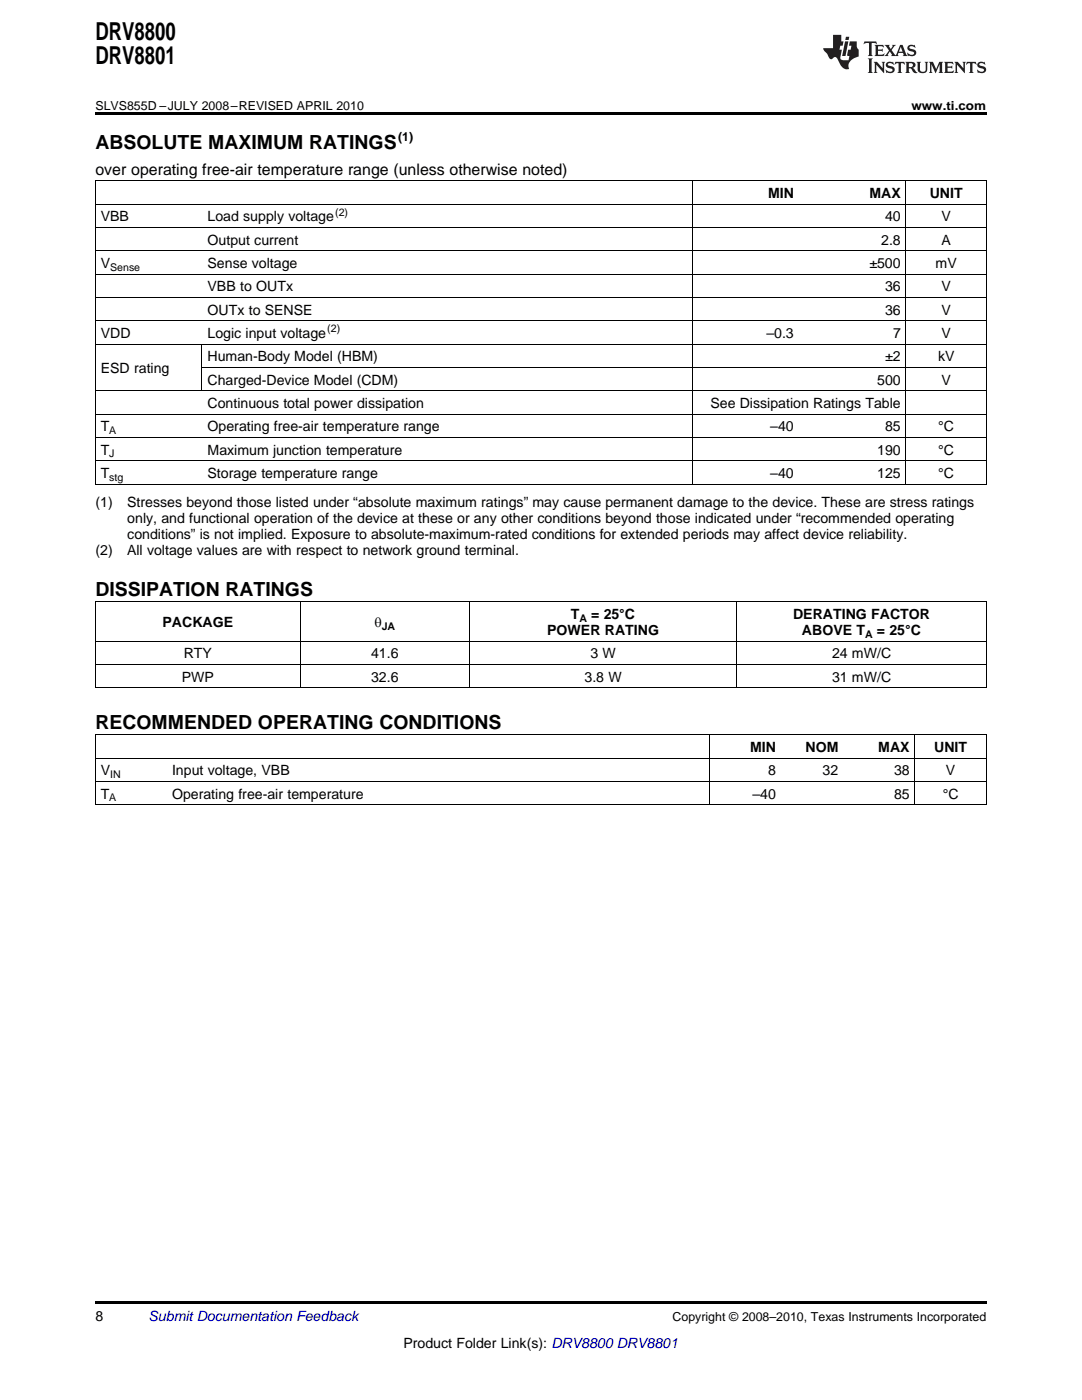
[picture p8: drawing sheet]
<svg xmlns="http://www.w3.org/2000/svg" width="216mm" height="279mm" viewBox="0 0 216 279" stroke-linecap="round" stroke-linejoin="round" font-family="sans-serif">
<defs><g id="words">
<g font-size="4.9">
<text x="19" y="7.9">DRV8800</text>
<text x="19" y="12.8">DRV8801</text>
</g>
<g font-size="3.9">
<text x="19" y="29.7">ABSOLUTE MAXIMUM RATINGS</text>
<text x="19" y="118.9">DISSIPATION RATINGS</text>
<text x="19" y="145.4">RECOMMENDED OPERATING CONDITIONS</text>
</g>
<text font-size="3.2" x="19" y="34.9">over operating free-air temperature range (unless otherwise noted)</text>
<g font-size="2.8">
<text x="153.2" y="39.5">MIN</text>
<text x="173.5" y="39.5">MAX</text>
<text x="185.5" y="39.5">UNIT</text>
<text x="20.1" y="44.2">VBB</text>
<text x="41.4" y="44.2">Load supply voltage</text>
<text x="176.6" y="44.2">40</text>
<text x="187.9" y="44.2">V</text>
<text x="20.1" y="53.5">V</text>
<text x="41.4" y="48.8">Output current</text>
<text x="41.4" y="53.5">Sense voltage</text>
<text x="173.5" y="53.5">±500</text>
<text x="175.8" y="48.8">2.8</text>
<text x="186.7" y="53.5">mV</text>
<text x="187.9" y="48.8">A</text>
<text x="41.4" y="58.1">VBB to OUTx</text>
<text x="176.6" y="58.1">36</text>
<text x="187.9" y="58.1">V</text>
<text x="41.4" y="62.8">OUTx to SENSE</text>
<text x="176.6" y="62.8">36</text>
<text x="187.9" y="62.8">V</text>
<text x="20.1" y="67.5">VDD</text>
<text x="41.4" y="67.5">Logic input voltage</text>
<text x="152.9" y="67.5">–0.3</text>
<text x="178.2" y="67.5">7</text>
<text x="187.9" y="67.5">V</text>
<text x="20.1" y="74.4">ESD rating</text>
<text x="41.4" y="72.1">Human-Body Model (HBM)</text>
<text x="41.4" y="76.8">Charged-Device Model (CDM)</text>
<text x="175" y="76.8">500</text>
<text x="176.6" y="72.1">±2</text>
<text x="187.2" y="72.1">kV</text>
<text x="187.9" y="76.8">V</text>
<text x="41.4" y="81.4">Continuous total power dissipation</text>
<text x="141.7" y="81.4">See Dissipation Ratings Table</text>
<text x="20.1" y="86.1">T</text>
<text x="41.4" y="86.1">Operating free-air temperature range</text>
<text x="153.7" y="86.1">–40</text>
<text x="176.6" y="86.1">85</text>
<text x="187.2" y="86.1">°C</text>
<text x="20.1" y="90.7">T</text>
<text x="20.1" y="95.4">T</text>
<text x="41.4" y="90.7">Maximum junction temperature</text>
<text x="41.4" y="95.4">Storage temperature range</text>
<text x="153.7" y="95.4">–40</text>
<text x="175" y="90.7">190</text>
<text x="175" y="95.4">125</text>
<text x="187.2" y="90.7">°C</text>
<text x="187.2" y="95.4">°C</text>
<text x="19" y="101.2">(1)</text>
<text x="25.4" y="101.2">Stresses beyond those listed under “absolute maximum ratings” may cause permanent damage to the device. These are stress ratings</text>
<text x="25.4" y="104.4">only, and functional operation of the device at these or any other conditions beyond those indicated under “recommended operating</text>
<text x="25.4" y="107.6">conditions” is not implied. Exposure to absolute-maximum-rated conditions for extended periods may affect device reliability.</text>
<text x="19" y="110.8">(2)</text>
<text x="25.4" y="110.8">All voltage values are with respect to network ground terminal.</text>
<text x="32.4" y="125.1">PACKAGE</text>
<text x="74.7" y="125.1">q</text>
<text x="113.9" y="123.5">T</text>
<text x="118" y="123.5">= 25°C</text>
<text x="158.3" y="123.5">DERATING FACTOR</text>
<text x="36.7" y="131.4">RTY</text>
<text x="74" y="131.4">41.6</text>
<text x="109.2" y="126.7">POWER RATING</text>
<text x="117.8" y="131.4">3 W</text>
<text x="160" y="126.7">ABOVE T</text>
<text x="166" y="131.4">24 mW/C</text>
<text x="175" y="126.7">= 25°C</text>
<text x="36.3" y="136">PWP</text>
<text x="74" y="136">32.6</text>
<text x="116.6" y="136">3.8 W</text>
<text x="166" y="136">31 mW/C</text>
<text x="20.1" y="154.7">V</text>
<text x="34.3" y="154.7">Input voltage, VBB</text>
<text x="149.7" y="150.1">MIN</text>
<text x="153.3" y="154.7">8</text>
<text x="160.7" y="150.1">NOM</text>
<text x="164.1" y="154.7">32</text>
<text x="175.3" y="150.1">MAX</text>
<text x="178.4" y="154.7">38</text>
<text x="186.4" y="150.1">UNIT</text>
<text x="188.7" y="154.7">V</text>
<text x="20.1" y="159.4">T</text>
<text x="34.3" y="159.4">Operating free-air temperature</text>
<text x="150.1" y="159.4">–40</text>
<text x="178.4" y="159.4">85</text>
<text x="188.1" y="159.4">°C</text>
<text x="19" y="263.6">8</text>
<text x="80.5" y="269">Product Folder Link(s): DRV8800 DRV8801</text>
</g>
<text font-size="2.8" fill="#0000c8" x="29.6" y="263.6">Submit Documentation Feedback</text>
<g font-size="2.5">
<text x="19" y="21.9">SLVS855D –JULY 2008–REVISED APRIL 2010</text>
<text x="181.9" y="21.9">www.ti.com</text>
<text x="79.4" y="28.2">(1)</text>
<text x="134.2" y="263.6">Copyright © 2008–2010, Texas Instruments Incorporated</text>
</g>
<g font-size="2.1">
<text x="66.9" y="43">(2)</text>
<text x="22" y="54">Sense</text>
<text x="65.3" y="66.3">(2)</text>
<text x="21.8" y="86.6">A</text>
<text x="21.8" y="91.3">J</text>
<text x="21.8" y="96">stg</text>
<text x="76.2" y="125.7">JA</text>
<text x="115.6" y="124.1">A</text>
<text x="172.6" y="127.3">A</text>
<text x="22" y="155.3">IN</text>
<text x="21.8" y="159.9">A</text>
</g>
</g></defs>
<g fill="#231f20">
<path d="M172.5 8.3l-.1 .5 .4-.2h.6v.1v2.1l-.2 .4h.9l-.2-.4v-2.1l.1-.1h.5l.5 .2-.2-.5zM174.5 9l.2 .3v1.5l-.2 .4h1.8l.2-.6a1.04 1.04 0 0 1-1.3 .2v-.7h.6l.3 .2v-.6l-.3 .2h-.6v-.6l.8-.1 .4 .3-.2-.5zM176.5 9l.9 1.1-.9 1.1h.8l-.2-.2 .4-.7 .5 .7-.2 .2h1.5l-.2-.2 .2-.4h.9l.1 .4-.2 .2h1l-.3-.3-.7-1.9h-.5l-.9 2-.8-1 .9-1h-.8l.1 .3-.4 .5-.3-.6 .1-.2zM179.7 9.3l.4 1h-.7zM181.3 9.1a.63 .63 0 0 0-.2 .7 .63 .63 0 0 0 .6 .4l.6 .2 .1 .2a.75 .75 0 0 1-.7 .4 .75 .75 0 0 1-.6-.5l.1 .7 .1-.1a1.11 1.11 0 0 0 1.5-.6 1.13 1.13 0 0 0-1.2-.8l-.1-.4a1.04 1.04 0 0 1 1.2 .2l-.2-.5-.2 .1-.4-.2zM173.2 11.7l.2 .3v2.2l-.2 .4h1l-.3-.4v-2.2l.3-.3zM174.3 12.3l.3 .4v1.5l-.3 .4h.8l-.2-.4v-1.3l1.5 1.7v-1.9l.2-.4h-.7l.2 .4v.9l-1.1-1.3zM177 12.5a.62 .62 0 0 0-.2 .7 .62 .62 0 0 0 .6 .4l.6 .1 .1 .3a.76 .76 0 0 1-.7 .3 .76 .76 0 0 1-.7-.4l.2 .7 .1-.1a1.11 1.11 0 0 0 1.5-.6 1.13 1.13 0 0 0-1.2-.8l-.1-.4a1.04 1.04 0 0 1 1.2 .2l-.2-.6-.2 .1-.5-.1zM178.7 12.3l-.2 .7a.61 .61 0 0 1 .8-.4v1.6l-.2 .4h.9l-.2-.4v-1.6a.63 .63 0 0 1 .7 .4l-.1-.7zM180.6 12.3l.3 .4v1.5l-.3 .4h1l-.2-.2-.1-.8 .6 .2a.76 .76 0 0 0 1.2 .7l-1-1a.58 .58 0 0 0 .6-.5 .58 .58 0 0 0-.5-.6zM181.4 12.7l.1-.1a.45 .45 0 0 1 .5 .1 .45 .45 0 0 1 .1 .5l-.8 .2zM182.9 12.3l.2 .2a2.17 2.17 0 0 0 .3 1.9 .99 .99 0 0 0 1.6-.6v-1.1l.2-.4h-.7l.2 .2a1.92 1.92 0 0 1-.2 1.8 .6 .6 0 0 1-.9-.5v-1.1l.2-.4zM185.4 12.3l.2 .4v1.5l-.2 .4h.7l-.2-.4v-1.4l.8 1.8 .8-1.8v1.4l-.2 .4h.9l-.2-.4v-1.5l.2-.4h-.8l-.6 1.5-.6-1.5zM188.4 12.3l.2 .4v1.5l-.2 .4h1.8l.1-.6a1.04 1.04 0 0 1-1.2 .2v-.7h.5l.4 .2v-.6l-.4 .2h-.5v-.7h.8l.3 .3-.1-.6zM190.5 12.3l.2 .4v1.5l-.2 .4h.7l-.2-.4v-1.3l1.5 1.7v-1.9l.2-.4h-.7l.2 .4v.9l-1.1-1.3zM192.9 12.3l-.1 .7a.61 .61 0 0 1 .7-.4l.1 1.6-.3 .4h1l-.3-.4 .1-1.6a.63 .63 0 0 1 .7 .4l-.1-.7zM195.2 12.5a.62 .62 0 0 0-.2 .7 .62 .62 0 0 0 .6 .4l.6 .1 .1 .3a.76 .76 0 0 1-.7 .3 .76 .76 0 0 1-.6-.4l.1 .7 .1-.1a1.11 1.11 0 0 0 1.6-.6 1.13 1.13 0 0 0-1.3-.8l-.1-.4a1.04 1.04 0 0 1 1.2 .2l-.1-.6-.2 .1-.5-.1z"/>
<path d="M166.2 7v2.6h-1.9v.4l.8 .9a.91 .91 0 0 0 1 .9 .56 .56 0 0 1 .5-.4 .56 .56 0 0 1 .5 .3l.4 .8a1.53 1.53 0 0 0 1.9 1.2 1.54 1.54 0 0 1 1-2.1l.9-.3v-1.4a1.52 1.52 0 0 1-.4-1.6h-1.3l-.2 .8h.5l-.2 .8h-.5l-.1 1v.2l.4 .1-.2 .8a1.93 1.93 0 0 1-1.6-.2l.3-1.9h-.5l.2-.8h.4l.2-.8h-.4v-1.3zM168.6 8.3l-.6 2.9h.7l.6-2.9zM168.8 7.3l-.1 .7h.6l.2-.7z"/>
</g>
<path d="M19 22.5h177.8v.5h-177.8zM19 259.7h177.8v.5h-177.8z" fill="#000"/>
<g fill="none" stroke="#000" stroke-width=".2">
<path d="M19 36.1h177.8M19.1 36.1v60.6M138.1 36.1v60.6M180.8 36.1v60.6M196.8 36.1v60.6M19 59.4h177.8M19 54.7h177.8M19 50h177.8M19 45.4h177.8M19 40.7h177.8M19 78h177.8M19 68.7h177.8"/>
<path d="M19 64h177.8M40.3 68.7v9.3M40.4 73.3h156.4M19 96.6h177.8M19 92h177.8M19 87.3h177.8M19 82.6h177.8M19 137.2h177.8M19 132.6h177.8M19 127.9h177.8M19 120.1h177.8M19.1 120.2v17.1"/>
<path d="M59.9 120.2v17.1M93.6 120.2v17.1M147 120.2v17.1M196.8 120.2v17.1M19 155.9h177.8M19 151.3h177.8M19 146.6h177.8M19.1 146.7v14M141.7 146.7v14M182.5 146.7v14M196.8 146.7v14M19 160.6h177.8"/>
</g>
<use href="#words"/>
</svg>
